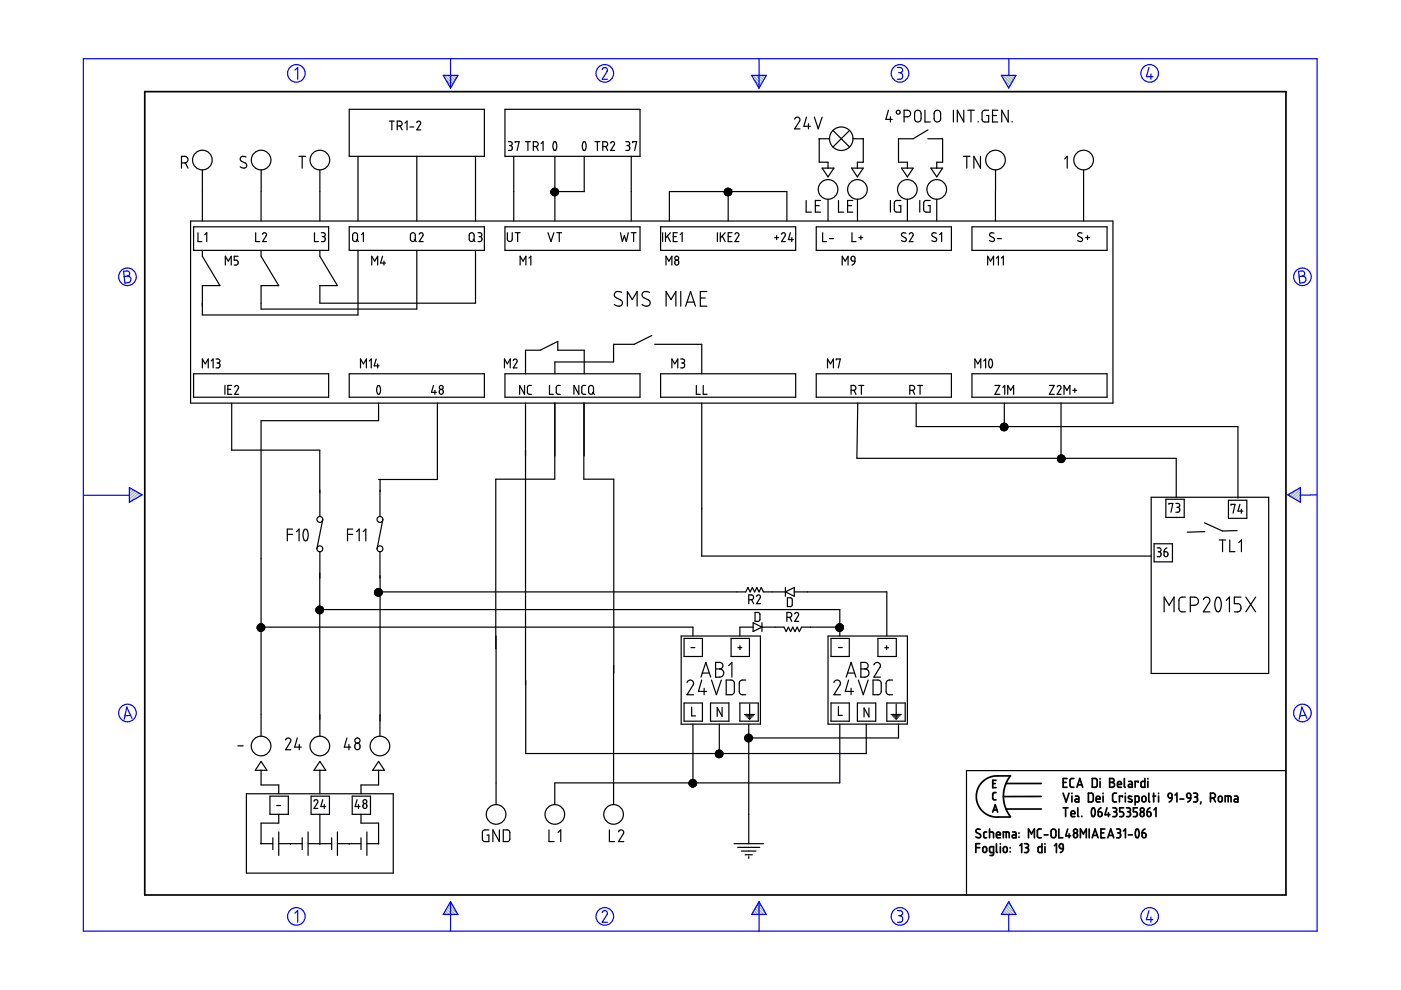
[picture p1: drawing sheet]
<svg xmlns="http://www.w3.org/2000/svg" width="297mm" height="210mm" viewBox="0 0 297 210" stroke-linecap="round" stroke-linejoin="round" font-family="sans-serif">
<g fill="none" stroke="#6c9" stroke-width=".25">
<path d="M94.2 16l1.8 1.8M94.5 16.8l1.3 1.4M94.8 16l1.5 1.4M95.3 18.3l.3 .3M95.5 16l1 1M96.1 16l.6 .6M96.7 16l.3 .2M159.6 16l1.8 1.8M159.9 16.8l1.3 1.4M160.3 16l1.4 1.4M160.7 18.3l.3 .3M160.9 16l1 1"/>
<path d="M161.5 16l.6 .6M162.1 16l.2 .2M212.6 16l1.8 1.8M212.8 16.8l1.3 1.4M213.2 16l1.4 1.4M213.7 18.3l.2 .3M213.8 16l1 1M214.4 16l.7 .6M215.1 16l.2 .2M27.5 103.4h-.1M27.9 103.6l-.5 .4M28.3 103.8l-.9 .9"/>
<path d="M28.7 104.1l-1.3 1.2M29 104.3l-1.6 1.6M29.4 104.5l-1.8 1.9M29.8 104.8l-.8 .8M273.4 104.7l-.3 .3M274.9 103.9l-1.4 1.3M275.7 103.6l-1.8 1.9M275.7 106.1l-.2 .3M275.7 105.5l-.6 .6M275.7 104.9l-1 1M275.7 104.2l-1.4 1.5M94 193.8v.1"/>
<path d="M94.2 193.5l.4 .4M94.4 193.1l.9 .8M94.7 192.7l1.2 1.2M94.9 192.3l1.6 1.6M95.1 191.9l1.9 1.9M95.4 191.5l.8 .8M159.4 193.8v.1M159.6 193.5l.4 .4M159.9 193.1l.8 .8M160.1 192.7l1.2 1.2M160.3 192.3l1.6 1.6M160.5 191.9l1.9 1.9"/>
<path d="M160.8 191.5l.8 .8M212.3 193.8v.1M212.6 193.5l.4 .4M212.8 193.1l.8 .8M213 192.7l1.2 1.2M213.2 192.3l1.6 1.6M213.5 191.9l1.8 1.9M213.7 191.5l.8 .8"/>
</g>
<g fill="none" stroke="#00f" stroke-width=".25">
<path d="M17.7 12.4h261.6v185h-261.6zM62.5 14.9l.6-.6v2.5M94 16h3.1l-1.6 2.7zM95.5 12.4v6.3M127.7 14.7l.5-.4 .5 .3v.5l-1 1.7h1.1M159.4 16h3.1l-1.6 2.7zM160.9 12.4v6.3M190.3 14.3h.7l.3 .3v.6l-.5 .2M190.5 15.4h.3M190.8 15.4l.5 .3v.7l-.3 .4h-.7M212.3 16h3.1l-1.5 2.7zM213.9 12.5v3.5"/>
<path d="M243.6 14.3l-.5 2h1.4M244 15.7v1.1M26.2 57.5l.9-.1 .3 .3 .1 .5-.5 .3 .5 .2 .3 .4-.1 .3-.3 .5-.9 .1zM27 58.5l-.7 .1M275.3 57.5l.9-.1 .3 .3 .1 .5-.5 .3 .5 .2 .3 .4-.1 .4-.2 .3-1 .2zM276.1 58.5l-.7 .1M17.8 105h9.6M27.4 103.4l2.7 1.5-2.7 1.6zM273 104.9l2.7-1.5v3.1zM279.3 104.9l-3.6 .1M27.7 151.7l-1.2 .1M28 152.3l-1.1-2.4-.6 2.6"/>
<path d="M276.8 151.7l-1.2 .1M277.1 152.3l-1.1-2.4-.6 2.6M62.5 193.6l.6-.5v2.4M95.5 191.2v6.2M95.5 191.2l1.6 2.7h-3.1zM127.7 193.5l.1-.3 .5-.1 .5 .4-.1 .4-1 1.6h1.1M160.9 191.2v6.2M160.9 191.2l1.6 2.7h-3.1zM190.3 193.1h.6l.4 .2v.5l-.5 .4M190.5 194.2h.3M190.8 194.2l.5 .3v.7l-.4 .3h-.6M213.9 191.2l1.5 2.7h-3.1z"/>
<path d="M213.9 193.9v3.5M243.6 193.1l-.5 1.9h1.4M244 194.4v1.1"/>
<circle cx="62.8" cy="15.6" r="1.87"/>
<circle cx="128.2" cy="15.6" r="1.87"/>
<circle cx="190.8" cy="15.6" r="1.87"/>
<circle cx="243.8" cy="15.6" r="1.87"/>
<circle cx="27" cy="58.7" r="1.87"/>
<circle cx="276.1" cy="58.7" r="1.87"/>
<circle cx="27" cy="151.2" r="1.87"/>
<circle cx="276.1" cy="151.2" r="1.87"/>
<circle cx="62.8" cy="194.3" r="1.87"/>
<circle cx="128.2" cy="194.3" r="1.87"/>
<circle cx="190.8" cy="194.3" r="1.87"/>
<circle cx="243.8" cy="194.3" r="1.87"/>
</g>
<g fill="none" stroke="#000" stroke-width=".36">
<path d="M30.7 19.4h241.9v170.4h-241.9zM206.9 179.7h.8M207.7 178.9h-.8v1.9M207.8 175.9l-.6-.1-.3 .5 .2 .2 .7 .4 .1 .5-.3 .2-.7-.2M208.4 179.7l.3-.2 .4 .1 .1 .8-.2 .3-.2 .1-.4-.2zM209.2 176.4h-.4l-.2 .2v.9l.2 .1h.4M209.8 176.4h.6l.2 .2 .1 1M209.8 175.8v1.8M210.5 166.1h.5M210.5 172.2l.5-1.6 .5 1.6M210.6 171.7h.8M211.2 168h-.4l-.3 .3v1.1l.7 .2"/>
<path d="M211.2 165.4h-.7v1.6h.7M211.3 177h.8l-.1-.5-.4-.1-.3 .2v.8l.2 .2h.6M211.3 178.9v1.7l.2 .2M212.1 178.9v.1M212.1 179.5v1.3M212.7 177.6v-1.2h1.1l.2 .3v.9M212.8 179.7l.2-.2 .4 .1 .2 .8-.2 .3-.3 .1-.3-.2zM213.3 166.1h7.5M213.3 171.5h7.5M213.3 176.4v1.2M214.2 179.7v.1M214.2 164.5h-3.5l-.9 .3-.9 .5-.7 .6-.7 .9-.4 1-.1 1.1 .1 1.1 .4 .9 .7 1 .8 .6 .8 .5 .9 .2h3.5"/>
<path d="M214.2 164.5l-1 1.7-.5 2.2 .1 1.3 .3 1.3 1.1 2.1M214.7 176.4h.5l.2 .2v1h-.6a.31 .31 0 0 1-.2-.3 .31 .31 0 0 1 .3-.3h.5M216 176.6v.1M216 177.4v.1M216.2 179.3l.4-.4v1.9M217.2 178.9h.5l.3 .2v.4l-.3 .2M217.4 179.7h.3M217.7 179.7l.3 .3 .1 .4-.3 .3-.6 .1M218.1 177.6v-1.8l.6 1 .6-1v1.8M220.8 175.8h-.6l-.3 .3 .1 1.3 .2 .2h.6M220.8 168.9h-8.1M220.9 178.9v1.9l-.7-.1-.1-.2v-.8l.2-.2h.6"/>
<path d="M221.4 177h.8M221.6 178.9v.1M221.6 179.5v1.3M223 175.9l.6-.1 .3 .3v1.1l-.3 .4h-.4l-.3-.3-.1-1.1zM223.6 179.3l.4-.4v1.9M224.5 175.8v1.8h.8M224.7 179l.3-.1 .3 .1 .1 .9-.7-.1zM225.4 165.9h.6M225.4 168.2l.6 1.8 .7-1.8M225.4 171.3h1M225.4 179.9l-.2 .6-.4 .3M225.9 171.3v1.8"/>
<path d="M226.2 165.1h-.8v1.8h.8M226.4 175.8l-.4 1.4h1M226.7 176.8v.8M227.1 172.5h.8l-.1-.5-.4-.1-.3 .2v.8l.2 .2h.6M227.3 168.2v.1M227.3 168.8v1.2M227.7 165.1h-.6l-.2 .3v1.4l.3 .1h.5M227.7 176.7l.3-.1 .3 .1 .2 .5-.2 .3-.4 .1-.2-.1zM228 168.8h.5l.2 .2v1h-.5a.31 .31 0 0 1-.3-.3 .31 .31 0 0 1 .3-.3h.5M228.3 166.9l.6-1.8 .7 1.8M228.5 166.4h.9M228.5 171.3v1.7l.2 .1"/>
<path d="M229.1 177.6v-1.8l.6 1 .6-1v1.8M229.4 173.1h.1M230.8 168.2h.7l.3 .3v1.2l-.3 .3h-.7zM230.9 175.8v1.8M231.6 177.6l.6-1.8 .6 1.8M231.6 165.1h.7l.3 .2v1.3l-.2 .3h-.8zM231.6 171.4a.53 .53 0 0 1 .5 .2 .53 .53 0 0 1 .1 .5l-.1 .7a.34 .34 0 0 1-.4 .3 .34 .34 0 0 1-.3-.4v-.6zM231.7 177.1h.9M232.4 169.4h.8v-.3l-.2-.3-.5 .1-.1 .9 .2 .2h.6M232.8 172.1h.6l.2 .2 .1 .5-.2 .3h-.3l-.3-.1zM233.2 165.1v.1M233.2 165.7v1.2"/>
<path d="M233.4 176.6h.6M233.4 171.3l-.4 .3-.2 .5M233.9 168.2v.1M233.9 168.8v1.2M234.3 175.8h-.9v1.8h.9M234.7 171.3l-.4 1.4h1M234.9 177.6l.6-1.8 .6 1.8M235 172.3v.8M235.1 177.1h.8M235.3 165.1h.6l.3 .3-.1 .4-.3 .1 .4 .1 .1 .3-.1 .4-.3 .2h-.6zM235.3 165.9h.5M235.9 171.3h.7l.1 .2 .1 .3-.4 .3"/>
<path d="M236.2 172.1h.2M236.4 172.1l.3 .2 .1 .5-.3 .3h-.6M236.7 168.2h-.5l-.3 .3v1.3l.3 .2h.5M236.7 175.8h.7l.1 .2 .1 .3-.4 .3M236.9 166.3h.9l-.2-.5-.3-.1-.3 .1-.1 .9 .2 .2h.7M237 176.6h.2M237.2 176.6l.3 .2 .1 .5-.3 .3h-.6M238 169v-.2h-.7v1.2M238.2 176.2l.4-.4v1.8M238.2 171.3h-.8v.8h.6l.2 .4-.1 .6h-.7M238.4 165.1v1.7l.2 .1M238.6 168.2v.1"/>
<path d="M238.6 168.8v1.2M238.8 171.3h.5l.3 .2v.4l-.3 .2M239.1 172.1h.2M239.2 177h.9M239.3 172.1l.4 .3-.1 .5-.2 .2h-.6M239.3 165.7h.5l.3 .2v1h-.6a.31 .31 0 0 1-.3-.3 .31 .31 0 0 1 .3-.3h.6M239.9 168.9l-.2-.1a.29 .29 0 0 0-.4 .1 .29 .29 0 0 0 .1 .4l.5 .2a.33 .33 0 0 1 0 .5 .33 .33 0 0 1-.5 0l-.2-.1M240.7 170l.7-.1 .1-.9-.2-.2h-.6v1.9M240.9 175.9a.54 .54 0 0 1 .5 .2 .54 .54 0 0 1 .1 .5l-.1 .7a.36 .36 0 0 1-.4 .3 .36 .36 0 0 1-.3-.5v-.5zM241.1 171.3h-.8v.8h.6l.2 .3-.1 .7h-.7M241.3 165.9v-.2h-.6v1.2M241.9 172.3l.2-.2 .4 .2 .1 .5-.1 .2-.4 .1-.2-.1z"/>
<path d="M242.1 176.6h.6l.2 .2 .1 .5-.2 .2-.3 .1-.3-.2zM242.2 169l.2-.2 .4 .1 .2 .8-.2 .2-.4 .1-.3-.2zM242.7 165.1v1.8h-.6l-.2-.2 .1-.9 .2-.1h.5M242.8 175.8l-.5 .3-.2 .5M243.2 172.1l.7 .2v.7l-.4 .1-.2-.1zM243.4 165.1v.1M243.4 165.7v1.2M243.6 168.2v1.6l.2 .2M243.8 171.3l-.4 .3-.2 .5M244.4 168.8h.6M244.6 168.2v1.8M244.7 171.7l.4-.4v1.8"/>
<path d="M245.6 168.2v.1M245.6 168.8v1.2M247.7 168.4l.3-.2 .4 .1 .1 .9-.7-.1zM248.5 169.2l-.2 .5-.4 .3M249.1 168.6l.4-.4v1.8M250.2 169.4h.8M251.7 168.3l.3-.1 .3 .1 .2 .9h-.6l-.2-.2zM252.5 169.2l-.2 .5-.5 .3M253.1 168.2l.7 .1 .1 .4-.4 .3M253.3 169h.2M253.5 169l.4 .2v.5l-.2 .3h-.6M254.6 170l-.1 .5"/>
<path d="M256.6 169.2l.9-.1 .2-.3-.1-.4-.4-.2h-.6v1.8M257.3 169.2l.4 .8M258.4 169l.2-.2 .4 .1 .1 .8-.1 .2-.4 .1-.3-.2zM259.8 170v-1.2l1.1 .1 .1 1.1M260.4 168.8v1.2M261.7 168.8h.6l.2 .3v.9h-.6a.31 .31 0 0 1-.3-.3 .31 .31 0 0 1 .3-.3h.6M210.7 180.8h-.6l-.3-.2v-.8l.2-.3h.7v1.6l-.2 .3h-.6M214.2 180.6v.1"/>
<circle cx="228" cy="176.2" r=".42"/>
<circle cx="242.2" cy="171.7" r=".42"/>
</g>
<g fill="none" stroke="#000" stroke-width=".25">
<path d="M38.5 34.5h.8l.4-.2 .2-.3-.2-.6-.4-.2-.8-.1v2.5M39.3 34.5l.6 1.1M42.9 36v10.9M52.2 33.3l-.9-.1-.3 .2-.1 .4 .3 .4 1 .5 .1 .4-.1 .3-.6 .2-.7-.2M55.4 36v4.6M63.4 33.1h1.4M64.1 33.1v2.5M67.8 36v10.9M74 23.2h28.7v9.9h-28.7zM75.9 33.1v13.8M82.5 25.7h1.1M83.1 25.7v1.8"/>
<path d="M84.2 26.7l.9-.1 .2-.4-.1-.3-.4-.2h-.6v1.8M84.8 26.7l.5 .8M85.9 26.1l.4-.4v1.8M86.9 26.9h.8M88.4 26l.3-.3 .5 .2v.3l-.8 1.3h.8M88.4 33.1v13.8M100.8 33.1v13.8M107.1 23.2h28.6v9.9h-28.6zM107.8 30l.6 .1 .2 .2-.1 .4-.3 .2M108 30.9h.2M108.2 30.9l.4 .2v.5l-.2 .3h-.6M108.9 33.1v13.8"/>
<path d="M109.2 30.2v-.2h.9l-.5 1.9M111.4 30h1.1M111.9 30v1.9M113.1 31.1h.6l.3-.2 .1-.4-.1-.3-.9-.2v1.9M113.7 31.1l.4 .8M114.7 30.5l.4-.5v1.9M117.3 40l-.5 .4M117.4 30.1a.59 .59 0 0 1 .6 .8l-.1 .7a.36 .36 0 0 1-.4 .3 .36 .36 0 0 1-.2-.5l-.1-.8zM117.5 39.9l-.7 .7M117.6 39.9l-.8 .8M117.6 33.1v13.8M117.8 39.9l-1 1"/>
<path d="M117.8 39.9l-.2 .2M117.9 40l-1 1.1M123.7 30.1a.56 .56 0 0 1 .6 .8l-.1 .7a.35 .35 0 0 1-.5 .3 .35 .35 0 0 1-.2-.5v-.7zM123.9 33.1v7.5h-6.3M126.2 30h1M126.7 30v1.9M127.8 31.1l.9-.1 .1-.3v-.5l-.4-.2h-.6v1.9M128.4 31.1l.4 .8M129.5 30.4l.3-.4 .5 .2v.3l-.8 1.4h.8M132.7 30l.6 .1 .2 .2-.1 .4-.3 .2M132.9 30.9h.2M133.1 30.9l.4 .2v.5l-.2 .3h-.6"/>
<path d="M133.8 33.1v13.8M134.1 30.2v-.2h.9l-.4 1.9M154 40l-.4 .4M154.2 39.9l-.6 .7M154.3 39.9l-.8 .8M154.4 39.9l-.9 .9M154.5 39.9l-.9 1M154.6 40l-1 1M154.7 40l-1.1 1M168.5 25.3l.5-.5 .4 .1 .2 .3-.1 .5-1 1.6h1.1M171 24.8l-.6 2h1.4M171.4 26.2v1.1"/>
<path d="M172.7 24.8l.8 2.5 .8-2.5M174.3 35.6h2.5l-1.2 1.9zM175.9 29.4h-2.2v5h1.9v1.2M176.6 27.6l3.5 3.6M180.1 27.6l-3.5 3.6M180.6 35.6h2.4l-1.2 1.9zM180.8 29.4h2.2v5h-1.2v1.2M188.4 23.4l-.6 1.9h1.4M188.8 24.8v1.1M191.1 35.6h2.5l-1.2 1.9zM191.7 24.8l1.1-.2 .3-.4-.2-.6-.4-.2h-.8v2.5M194.1 23.6l.7-.2 .5 .5v1.4l-.4 .5h-.6l-.4-.4v-1.5z"/>
<path d="M196.1 23.4v2.5h1.1M196.7 29.4h3.2v5h-1.3v1.2M196.7 27.5l-3.1 1.9h-3.1v5h1.9v1.2M197.4 35.6h2.5l-1.3 1.9zM198.2 23.6l.7-.2 .5 .5v1.4l-.4 .5h-.6l-.3-.4v-1.4zM202.1 23.4v2.5M204.3 33.1h1.4M204.3 23.4v2.5l-1.3-2.5v2.5M205 33.1v2.5M205.2 23.4h1.4M205.9 23.4v2.5M207.4 25.7v.2"/>
<path d="M207.9 33.1v2.5l-1.4-2.5v2.5M209.6 23.4h-1l-.4 .4v1.6l.4 .4 1 .1v-1.4h-.4M210.4 24.5h.9M211.1 36v10.9M211.5 23.4h-1.1v2.5h1.1M213.8 23.4v2.5l-1.4-2.5v2.5M214.6 25.7v.2M225.7 33.7l.6-.6v2.5M229.7 36v10.9M40.4 46.9h195.6v38.6h-195.6zM41 48.1h28.7v5h-28.7zM42 49.3v1.9h.8"/>
<path d="M42.9 53.1v1.2l3.7 6.3h-3.7v6.2h33v-13.7M43.4 49.8l.4-.5v1.9M47.8 56.2v-1.9l.6 1.1 .6-1.1v1.9M50.5 54.3h-.8v.9h.5l.3 .3-.1 .6-.7 .1M54.2 49.3v1.9h.9M55.4 40.6v6.3M55.4 53.1v1.2l3.7 6.3h-3.7v4.9h33v-12.4M55.7 49.7l.3-.4 .5 .3v.3l-.8 1.3h.8M66.7 49.3v1.9h.8M67.8 53.1v1.2l3.7 6.3h-3.7v3.7h33v-11.2M68.1 49.3l.6 .1 .2 .2v.4l-.4 .2M68.3 50.2h.2"/>
<path d="M68.5 50.2l.4 .2v.5l-.2 .3h-.6M74 48.1h28.7v5h-28.7zM74.9 49.5l.4-.2 .5 .3v1.2l-.3 .4h-.3l-.4-.3v-1.1zM75.6 50.8l.4 .4M76.6 49.8l.4-.5v1.9M78.8 56.2v-1.9l.6 1.1 .7-1.1v1.9M81.1 54.3l-.4 1.5h1M81.4 55.4v.8M87.2 49.5l.6-.1 .2 .3 .1 1.1-.4 .4h-.3l-.4-.3v-1.1zM87.8 50.8l.5 .4M88.9 49.7l.5-.4 .3 .4-.8 1.5h.8M99.6 49.5l.5-.2 .4 .4v1.1l-.3 .4h-.3l-.4-.3z"/>
<path d="M100.3 50.8l.4 .4M101.3 49.3l.6 .1 .3 .2-.1 .4-.4 .2M101.6 50.2h.1M101.7 50.2l.4 .2 .1 .5-.3 .3h-.6M107.1 48.1h28.6v5h-28.6zM107.6 49.3v1.5l.3 .4h.4l.3-.3v-1.6M109.2 49.3h1.1M109.7 49.3v1.9M110.3 56.2v-1.9l.6 1.1 .6-1.1v1.9M112.1 54.7l.4-.4v1.9M116.2 49.3l.6 1.9 .6-1.9M117.2 40l-.3 .3"/>
<path d="M117.6 41.2l-.3 .3M117.6 41l-.4 .4M117.6 41.1l-.3 .3M117.6 40.7l-.6 .6M117.6 40.4l-.7 .7M117.6 40.2l-.7 .8M117.6 40l-.8 .8M118 40l-.4 .3M118 49.3h1.1M118.1 40l-1.1 1.2M118.1 40.1l-.5 .5M118.2 40.2l-.6 .5"/>
<path d="M118.2 40.2l-1.1 1.1M118.2 41.2l-.1 .1M118.3 40.3l-1.1 1.1M118.3 40.3l-.7 .7M118.3 40.4l-.7 .8M118.4 40.9l-.6 .6M118.4 40.7l-.9 .8M118.4 40.6l-.9 .9M118.4 40.8l-.7 .7M118.6 49.3v1.9M131.6 49.3l.4 1.9 .4-1.2 .4 1.2 .4-1.9M133.8 49.3h1.1"/>
<path d="M134.3 49.3v1.9M140.1 48.1h28.6v5h-28.6zM140.5 49.3v1.9M141.1 49.3v1.9M141.2 56.2v-1.9l.6 1.1 .7-1.1v1.9M141.5 50.1l.6 1.1M141.9 46.9v-6.3h24.9v6.3M142.1 49.3l-1 1.2M142.7 50.2h.7M143.2 55.3l.4-.1 .2 .1 .1 .6-.2 .3-.5-.2-.1-.5zM143.6 49.3h-.9v1.9h.9M144.2 49.8l.4-.5v1.9"/>
<path d="M152.1 49.3v1.9M152.7 49.3v1.9M153.1 50.1l.7 1.1M153.8 49.3l-1.1 1.2M154.4 40.6v6.3M154.4 50.2h.6M154.8 40l-1.1 1.1M154.8 40l-1.1 1.2M154.9 40.1l-1.1 1.2M154.9 40.2l-1.1 1.1M155 41.2l-.1 .1M155 40.3h.1"/>
<path d="M155 40.3l-1.1 1.1M155 40.4l-1 1M155 40.2l-1.1 1.2M155 41.1l-.3 .3M155.1 40.4l-1 1.1M155.1 40.4l-.1 .2M155.1 40.6l-.9 .9M155.1 40.9l-.1 .1M155.2 40.8l-.8 .7M155.2 40.6l-1 .9M155.2 49.3h-.8v1.9h.8M155.8 49.7l.5-.4 .4 .4-.9 1.5h.9"/>
<path d="M164.3 50.4h.8M164.7 50v.8M165.7 49.7l.4-.4 .4 .3v.3l-.8 1.3h.8M167.6 49.3l-.4 1.5h1M167.9 50.4v.8M170.9 42.5v2.5h1.1M172.9 43.6h.8M173.1 48.1h28.6v5h-28.6zM174 42.5h-1.1v2.5h1.1M174.4 49.3v1.9h.8M175.6 42.2v4.6M175.9 50.6h.8"/>
<path d="M177.8 42.5v2.5h1.1M178.6 56.2v-1.9l.6 1.1 .6-1.1v1.9M179.7 43.6h.9M180.5 54.5l.2-.2 .5 .2 .1 .9-.8-.2zM180.6 49.3v1.9h.9M180.8 42.5h-1.1v2.5h1.1M181.3 55.4l-.2 .5-.5 .3M181.8 42.2v4.6M182.1 50.4h.8M182.5 50v.8M188.8 42.5v2.5M191 42.5h-1.1l-.3 .4v1.7l.4 .4h1v-1.4h-.4"/>
<path d="M192.1 49.4h-.7l-.3 .5 1 .7 .1 .3-.5 .3-.6-.2M192.4 42.2v4.6M192.8 49.7l.3-.4 .5 .3v.3l-.8 1.3h.8M195 42.5v2.5M197.2 42.5h-.9l-.4 .3-.1 1.7 .4 .5h1v-1.4h-.4M198.5 49.4h-.7l-.2 .5 .9 .7 .1 .3-.4 .3-.6-.2M198.6 42.2v4.6M199.2 49.8l.4-.5v1.9M206.1 48.1h28.6v5h-28.6zM209.4 56.2v-1.9l.6 1.1 .7-1.1v1.9M210.8 49.4h-.7l-.3 .4 .2 .3 .7 .4 .1 .5-.4 .2-.6-.2M211.3 54.7l.4-.4v1.9"/>
<path d="M211.5 50.6h.8M212.3 54.7l.4-.4v1.9M229.4 49.4h-.6l-.3 .4 .1 .3 .8 .4 .1 .4-.4 .3-.6-.2M230.2 50.4h.8M230.6 50v.8M41 79.2h28.7v5h-28.7zM42.9 78v-1.9l.6 1.1 .7-1.1v1.9M44.8 76.5l.4-.4v1.9M45.8 76.1h.5l.3 .2v.4l-.4 .3M46 77h.2M46.2 77l.4 .2v.6l-.2 .2h-.6M74 79.2h28.7v5h-28.7z"/>
<path d="M76.4 78v-1.9l.6 1.1 .7-1.1v1.9M78.3 76.5l.4-.4v1.9M79.8 76.1l-.5 1.5h1.1M80.1 77.2v.8M107 78v-1.9l.6 1.1 .6-1.1v1.9M107.1 79.2h28.6v5h-28.6zM108.8 76.4l.4-.3 .4 .2v.5l-.8 1.2h.8M111.4 79.2v-4.9h3.1l3.8-1.9v1.9h5.6v4.9M131.8 62l-1.1-.2-.3 .2-.2 .4 .3 .6 1.4 .8 .1 .5-.2 .4-.7 .2-.9-.3M133 64.9v-3.1l1 1.7 1.1-1.7v3.1M137.7 62l-1.1-.2-.5 .6 .3 .7 1.4 .7 .1 .5-.2 .4-.7 .2-.9-.3M138.2 71.1l-3.7 1.9h-4.4v3.8h-12.5v2.4"/>
<path d="M138.8 73h10v6.2M140.1 79.2h28.6v5h-28.6zM141.2 64.9v-3.1l1.1 1.7 1-1.7v3.1M142.5 78v-1.9l.6 1.1 .6-1.1v1.9M144.3 76.1h.5l.3 .2v.4l-.4 .3M144.3 61.8v3.1M144.5 77h.2M144.7 77l.4 .1v.6l-.2 .3h-.6M145.4 64.9l1-3.1 1 3.1M145.7 64.1h1.5M148.5 63.2h1M149.9 61.8h-1.4v3.1h1.4"/>
<path d="M173.1 79.2h28.6v5h-28.6zM175.5 78v-1.9l.6 1.1 .6-1.1v1.9M177.3 76.3v-.2h.9l-.5 1.9M206.1 79.2h28.6v5h-28.6zM206.7 78v-1.9l.6 1.1 .6-1.1v1.9M208.6 76.5l.4-.4v1.9M209.8 76.2a.55 .55 0 0 1 .6 .2 .55 .55 0 0 1 0 .6v.6a.36 .36 0 0 1-.5 .4 .36 .36 0 0 1-.2-.5l-.1-.7zM47.7 81.7v1.9M48.3 82.5h.6M49.1 85.5v9.9l18.7 .1v14M49.1 81.7h-.8v1.9h.8M49.8 82a.4 .4 0 0 1 .3-.3 .4 .4 0 0 1 .4 .2l.1 .4-.8 1.3h.8"/>
<path d="M80.1 81.8a.61 .61 0 0 1 .6 .7l-.1 .7a.37 .37 0 0 1-.5 .4 .37 .37 0 0 1-.2-.5v-.7zM80.3 85.5v3.7h-24.9v66.9M91.9 81.7l-.4 1.5h1M92.2 82.8v.8M92.7 85.5v16.2h-12.4M93.3 82.7l.3-.2 .3 .2 .1 .5-.1 .3-.4 .1-.3-.1-.1-.6zM111.2 81.7v1.9l-1-1.9v1.9M111.4 85.5v59.7M112.6 81.7h-.5l-.3 .4 .1 1.3 .2 .2h.5M116.5 81.7v1.9h.8M117.6 85.4v16.2h-12.5v36M117.6 85.5v11.2"/>
<path d="M118.8 81.7h-.6l-.3 .4 .1 1.3 .3 .2h.5M122.7 81.7v1.9l-1-1.9v1.9M123.8 85.4v16.2h6.3v41.1M123.9 85.5v11.2M124.2 81.7h-.6l-.3 .4 .1 1.3 .3 .2h.5M124.9 81.9l.5-.2 .4 .4v1.1l-.3 .4h-.3l-.4-.4zM125.6 83.2l.4 .4M147.6 81.7v1.9h.9M148.8 85.5v32.4M149.1 81.7v1.9h.8M180.4 82.8l.9-.2 .2-.3-.1-.4-.4-.2h-.6v1.9M181.1 82.8l.4 .8"/>
<path d="M181.9 85.4l-.2 11.8h67.7v8.2M182.1 81.7h1M182.6 81.7v1.9M192.9 82.8h.6l.3-.2 .1-.4-.1-.3-.9-.2v1.9M193.5 82.8l.4 .8M194.2 85.5v4.9h68.3v15.2M194.6 81.7h1M195.1 81.7v1.9M210.9 81.7h1.1l-1.1 1.9h1.1M212.4 89.9l-.2 .2M212.6 82.1l.4-.4v1.9M212.7 89.7l-.6 .7"/>
<path d="M212.8 89.7l-.7 .7M212.9 85.5v4.9M213 89.7l-.9 .9M213 89.7l-.9 1M213.1 89.8l-1 1M213.2 89.8l-1 1M213.3 89.8l-1.1 1.1M213.3 89.9l-1.1 1.1M213.4 89.9l-1.1 1.2M213.4 90l-1.1 1.1M213.5 90l-1.1 1.2M213.6 90.1l-1.2 1.1"/>
<path d="M213.6 90.9l-.3 .3M213.6 90.2l-1.1 1M213.6 90.2l-1 1.1M213.7 90.8l-.6 .5M213.7 83.6v-1.9l.6 1.1 .6-1.1v1.9M213.7 90.4l-1 .9M213.7 90.3l-1 1M213.7 90.6l-.7 .7M213.7 90.5l-.8 .8M222.5 81.7h1l-1 1.9h1M224.1 82l.4-.3 .4 .3v.3l-.8 1.3h.9M224.5 96.6l-.1 .2"/>
<path d="M224.7 96.5l-.4 .4M224.9 97.9l-.1 .1M225 85.4v11.8M225 96.5l-.8 .7M225.1 96.5l-.9 .9M225.2 96.5l-1 .9M225.3 97.9l-.1 .1M225.3 96.5l-1 1.1M225.4 96.6l-1.1 1.1M225.5 96.6l-1.1 1.1M225.6 96.7l-1.2 1.1M225.6 83.6v-1.9l.6 1.1 .6-1.1v1.9"/>
<path d="M225.6 96.7l-1.1 1.2M225.7 96.8l-1.2 1.1M225.7 96.8l-1.1 1.1M225.7 97.6l-.3 .3M225.7 96.9l-1 1.1M225.8 97l-1 .9M225.8 97.1l-.9 1M225.8 97.2l-.9 .9M225.8 97.3l-.7 .8M225.8 97.4l-.5 .5M227.5 82.8h.8M227.9 82.4v.8"/>
<path d="M60.9 113.3h1.1M62 112.2h-1.1v2.5M62.9 112.7l.5-.5v2.5M64.5 112.3l.2-.1 .3 .1 .3 .7v.8l-.2 .8a.6 .6 0 0 1-.7-.2 .6 .6 0 0 1-.1-.6v-.8zM67.8 117v39.1M68.4 110.1l-1.2 6.3M73.7 113.3h1.1M74.8 112.2h-1.1v2.5M75.6 112.7l.6-.5v2.5M77 112.7l.6-.5v2.5M80.6 117v39.1M80.6 101.7v7.8"/>
<path d="M81.2 110.1l-1.3 6.3M148.8 117.9h95.3M244.1 105.4h24.9v37.4h-24.9zM244.7 115.3h3.9v3.8h-3.9zM245.3 116.2h.6l.3 .3-.1 .4-.3 .1M245.6 117h.2M245.8 117l.3 .2 .1 .5-.3 .3h-.6M246.8 117l.7 .1 .1 .6-.1 .2-.4 .1-.2-.1zM247.2 105.9h3.9v3.8h-3.9zM247.4 116.2l-.4 .3-.2 .5M247.8 107v-.3h.9l-.4 1.9M249.3 106.7h.5l.3 .3-.1 .4-.3 .2"/>
<path d="M249.5 107.6h.2M249.7 107.6l.4 .1v.6l-.3 .3h-.5M255.4 110.8l3.8 1.8 3.1-.1M255.4 112.7l-3.7 .1M258.5 114.5h1.4M259.2 114.5v2.5M260.5 106.1h3.9v3.8h-3.9zM260.7 114.5v2.5h1.1M261 107.1v-.2h.9l-.5 1.9M262.7 115l.5-.5v2.5M262.9 106.9l-.4 1.5h1M263.2 108v.8"/>
<path d="M55 132.3l-.4 .4M55.2 132.3l-.7 .6M55.3 132.2l-.8 .8M55.4 133h91.5v1.9M55.4 133.5l.7-.7-1.1 1M55.4 133l-.6 .6 .6-.5M55.4 132.8l-.7 .7M55.4 132.6l-.8 .8M55.4 133.6l-.2 .2M55.4 133.4l-.4 .4M55.4 133.2l-.6 .5M55.5 132.3l-1 .9"/>
<path d="M55.5 132.3l-.1 .1M55.6 132.3l-1 1M55.7 132.3l-.3 .4M55.8 132.4l-1.2 1.1M55.8 132.4l-.4 .5M55.9 132.5l-.5 .5M55.9 132.5l-.5 .6M56 132.6l-1.1 1.1M56 132.7l-.6 .6M56 133.5l-.3 .3M56.1 133l-.9 .9M56.1 133.2l-.6 .6"/>
<path d="M56.1 133.1l-.7 .8M56.1 132.9l-.7 .8M67.3 129.1l-.3 .3M67.6 128.5l-.6 .7M67.7 129.1l-.6 .6M67.8 129.2h110.3v5.7M67.8 129.3l-.6 .6M67.8 129.1l-.7 .7M67.8 128.8l-.8 .8M67.8 128.6l-.8 .9M67.8 129.6l-.4 .4M67.8 129.4l-.5 .6"/>
<path d="M67.8 129.2l-.6 .7M67.8 128.7l-.8 .9M67.8 129l-.1 .1M67.8 128.5l-.5 .6M67.8 129.1h.1M67.9 128.5l-.1 .1M68.1 129.1l-.3 .2M68.1 128.6l-.3 .2M68.2 128.6l-.4 .5M68.2 129.1l-.9 .9M68.2 128.7l-.4 .4M68.3 128.7l-.3 .4"/>
<path d="M68.3 128.8l-.5 .4M68.4 129.8l-.1 .1M68.4 128.8l-.2 .3M68.5 128.9l-.7 .6M68.5 129l-.7 .7M68.5 129v.1M68.5 129.1l-1 1M68.5 129.6l-.4 .5M68.6 129.2l-1 .9M68.6 129.3l-.8 .8M68.6 129.4l-.7 .7M80 124.8l-.5 .5"/>
<path d="M80 125.9l-.3 .3M80.1 125.9l-.3 .3M80.1 124.8l-.6 .6M80.2 125.9l-.3 .4 .4-.4M80.2 124.8l-.8 .8M80.3 126.4h.1M80.3 125.5l-.6 .6M80.3 125.3l-.8 .7M80.3 126.1l-.3 .3M80.3 125l-.8 .8M80.3 125.8l-.1 .1M80.3 125.9v.1"/>
<path d="M80.3 124.8l-.9 .8M80.5 124.8l-1 1M80.5 125.9l-.2 .2M80.5 124.8l-.2 .3M80.6 124.9l-1.1 1M80.7 124.9l-.4 .4M80.8 125l-1.2 1.1M80.8 125l-.5 .5h77.8l.5-.9 .4 .9 .5-.9 .5 .9 .5-.9 .4 .9 .5-.9 .5 .9h4.6M80.9 125.1l-1 .8M80.9 125.1l-.6 .6M80.9 125.2l-.7 .7M80.9 126l-.3 .3"/>
<path d="M81 125.9h-.1M81 125.3l-.7 .6M81 125.8l-.5 .5M81 125.4l-.6 .5M81 125.4l-.9 1M81 125.6l-.8 .8M81 125.6l-.7 .8M105.2 134.9v35.7M144.4 134.9h16.8v18.6h-16.8zM145 135.4h3.9v3.8h-3.9zM146.5 137.3h.8M155 135.4h3.9v3.8h-3.9z"/>
<path d="M156.5 137.3h.8M156.9 136.9v.8M158.7 127.2h.6l.4-.3 .1-.3-.2-.4-.9-.1v1.9M159.4 127.1l.4 .9M159.7 132l1.8 1-1.8 .9zM159.7 133h-2.8v1.9M160.1 129.9h.8l.2 .3v1.2l-.3 .3h-.7zM160.4 126.4l.3-.3 .5 .2v.4l-.8 1.3h.8M161.5 132v1.9M161.5 133h4.7l.5 .9 .5-.9 .4 .9 .5-.9 .5 .9 .4-.9 .5 .9 .4-.9h8.2M166.5 125.5l1.9-.9v1.8zM166.5 124.6v1.8"/>
<path d="M166.8 130.9l.9-.2 .2-.2-.1-.4-.4-.2h-.6v1.8M166.9 126.7h.7l.4 .3v1.3l-.3 .3h-.8zM167.4 130.9l.5 .8M168.4 125.5h19.6v9.4M168.5 130.2a.42 .42 0 0 1 .4-.3 .42 .42 0 0 1 .4 .2v.3l-.8 1.3h.8M175.6 134.9h16.8v18.6h-16.8zM176.2 135.4h3.9v3.8h-3.9zM177.6 133.8l1.1-1.1-1 1.1M177.7 132.3l-.4 .5M177.8 137.3h.8M177.8 132.3l-.6 .6M178 132.2l-.8 .9"/>
<path d="M178.1 132.2l-.9 .9M178.2 132.3l-1 .9M178.3 132.3l-1.1 1M178.4 132.3l-1.1 1.1M178.4 132.4l-1.1 1.1M178.5 132.4l-1.1 1.1M178.5 132.5l-1.1 1.1M178.6 132.5l-1.1 1.2M178.6 132.6l-1.1 1.1M178.8 133.3l-.5 .5M178.8 132.8l-1 1M178.8 132.9l-1 .9"/>
<path d="M178.8 133.2l-.6 .6M178.8 133.1l-.8 .8M178.8 133l-.9 .9M186.1 135.4h3.9v3.8h-3.9zM187.6 137.3h.8M188 136.9v.8M246.8 129.7v-3.1l1.1 1.7 1-1.7v3.1M251.3 126.6h-.8l-.5 .5v2.3l.4 .3h.9M252.4 128.3h1l.5-.3 .2-.6-.3-.6-.4-.2h-1v3.1M255.1 127.1l.6-.5h.4l.3 .3 .1 .7-1.4 2.1h1.4M257.9 126.7l.2-.1 .5 .1 .3 1.1-.1 1.4-.2 .4-.3 .1-.4-.2-.3-1v-1zM260 127.3l.7-.7v3.1"/>
<path d="M263.1 126.6h-1.4v1.4l1 .1 .4 .6v.6l-.3 .3-1.1 .1M264.1 126.6l2.1 3.1M266.2 126.6l-2.1 3.1M50.4 158.1h1.2M60.6 156.9l.4-.4 .6 .3v.4l-1 1.8h1.1M63 156.5l-.5 1.9h1.4M63.5 157.8v1.2M73.6 156.5l-.6 1.9h1.4M74 157.8v1.2M75.4 157.7l.4-.1 .4 .2 .1 .7-.2 .4-.4 .1-.4-.3-.1-.7zM111.5 144.3v15.4M130.1 141.1v29.5"/>
<path d="M145 149.1h3.9v3.8h-3.9zM145.7 144.7l.2-.3 .3-.2h.4l.4 .4v.5l-1.3 2.2h1.3M146.6 149.9v1.9h.9M146.9 153.5v12.5M148.6 143.6l1-3.2 1.1 3.2M148.8 144.2l-.7 2.4h1.7M148.9 142.7h1.5M149.3 145.9v1.4M150.6 149.1h3.9v3.8h-3.9zM150.9 144.2l1 3.1 1-3.1M151.7 140.4l1.1 .1 .4 .4-.1 .7-.5 .2 .5 .2 .4 .7-.2 .5-.5 .3-1.1 .1zM151.7 141.8h.9"/>
<path d="M151.9 159.9l-.2 .2M151.9 159.7l-.2 .2M151.9 159.4l-.2 .2M152.1 159.2l-.2 .1M152.3 159l-.6 .7M152.4 159l-.5 .5M152.5 153.5v6.3M152.5 159l-.8 .9M152.6 159l-.7 .8M152.7 159.1l-.8 .8M152.8 159.1l-1.1 1M152.9 159.2l-1.1 1"/>
<path d="M152.9 159.2l-1.1 1.1M153 159.2l-1.1 1.2M153.1 150v1.9l-1-1.9v1.9M153.1 159.3l-.8 .9M153.1 159.4l-1.1 1.1M153.2 159.5l-.7 .7M153.2 159.5l-1.1 1.1M153.2 159.6l-.5 .6M153.3 159.7l-1 .9M153.3 159.9l-.8 .7M153.3 159.9l-.4 .3M154 144.2h1.2l.5 .4v2.2l-.5 .5h-1.2z"/>
<path d="M154.5 141.1l.7-.7v3.2M156.9 149.1h3.9v3.8h-3.9zM157.8 151.5h2.2M158.1 144.2h-.9l-.5 .6 .1 2.2 .4 .3h.9M158.1 156h-.1M158.1 157h.1M158.1 156.5l-.2 .2M158.1 156.3l-.2 .2M158.1 151.8h1.6M158.3 157.1h-.1M158.3 155.8l-.2 .2M158.4 152h1.1"/>
<path d="M158.5 157.1l-.1 .1M158.6 155.7l-.7 .6M158.6 155.7l-.7 .7M158.7 152.3h.5M158.7 153.5v25.4M158.8 155.7l-.7 .7M158.8 157.1l-.2 .2M158.9 155.7l-1 .9M158.9 149.3v2.2M158.9 152.4v.2M159 157.1l-.2 .2M159 155.7l-.9 .9"/>
<path d="M159 155.7l-1 1.1M159.1 155.8l-1.1 1.1M159.2 155.8l-1.2 1.1M159.3 155.9l-1.2 1.1M159.3 155.9l-1.1 1.2M159.3 157l-.1 .1M159.4 156l-1.1 1.1M159.4 156l-1.1 1.2M159.4 156.1l-.9 1M159.4 156.2l-.9 1M159.4 156.8l-.3 .4M159.5 156.3l-.8 .8"/>
<path d="M159.5 156.6l-.6 .7M159.5 156.4l-.9 .9M159.5 156.5l-.6 .6M176.2 149.1h3.9v3.8h-3.9zM176.8 144.7l.6-.5 .4 .1 .3 .3v.5l-1.3 2.2h1.4M177.8 149.8v1.9h.8M178.1 153.5v12.5h-60.5M179.4 143.6l1-3.2 1.1 3.2M179.7 142.7h1.5M179.9 144.2l-.7 2.4h1.8M180.4 145.9v1.4M181.8 149.1h3.9v3.8h-3.9z"/>
<path d="M182 144.2l1 3.1 1.1-3.1M182.5 140.4l1.1 .1 .4 .4-.1 .7-.5 .2 .5 .2 .3 .5-.1 .7-.4 .3-1.2 .1zM182.5 141.8h.9M183.7 153.5v6.3h-72.3M184.2 150.1v1.9l-1-1.9v1.9M185.1 144.2h1.3l.4 .4v2.1l-.4 .6h-1.3zM185.3 141l.2-.4 .4-.2 .7 .4v.5l-1.3 2.3h1.4M188 149.1h3.9v3.8h-3.9zM188.9 151.5h2.2M189.2 151.8h1.6M189.3 144.2h-.9l-.5 .6 .1 2.2 .4 .3h.9M189.5 152h1"/>
<path d="M189.7 152.3h.6M190 149.3v2.2M190 152.4v.2M190.5 153.5v3h-31.8M52.2 168.3h31.2v16.8h-31.2zM55.4 163.3v3.1h3.7v1.9M55.4 161.4l1.2 1.9h-2.5zM57.2 168.8h3.9v3.9h-3.9zM57.8 177.6v2.5M58.7 170.8h.8M59.1 172.7v1.8h-3.7l-.1 4.4h2.5M59.1 178.9h5"/>
<path d="M59.1 176.4v5M61.6 178.9h.1M64.1 177.6v2.5M65.3 178.9h5M65.3 176.4v5M66 168.8h3.8v3.9h-3.8zM66.6 169.9l.3-.4 .5 .3v.3l-.8 1.3h.8M67.8 163.3v5M67.8 172.7v6.2M67.8 161.4l1.3 1.9h-2.5zM68.4 169.5l-.4 1.5h1.1M68.7 170.6v.8"/>
<path d="M70.3 177.6v2.5M71.5 178.9h5M71.5 176.4v5M74 178.9h.1M74.7 168.8h3.8v3.9h-3.8zM75.7 169.5l-.4 1.5h1M76 170.6v.8M76.5 172.7v1.8h3.8v4.4M76.5 177.6v2.5M77.8 178.9h2.5M77.8 176.4v5M80.3 163.3v3.1h-3.8v1.9"/>
<path d="M80.3 161.4l1.2 1.9h-2.5zM103.7 176h-1l-.4 .3v1.7l.3 .4h1.1v-1.3h-.4M105.9 176v2.4l-1.4-2.4v2.4M106.7 176h1l.4 .3v1.6l-.3 .5h-1.1zM116.4 176v2.4h1.1M117.6 166v4.6M118.3 176.5l.6-.5v2.4M129.2 176v2.4h1.1M131.1 176.4l.2-.3 .5-.1 .3 .2 .1 .3-1.1 1.9h1.1M146.3 166.4l-.1 .2M146.5 166.4l-.2 .2M146.5 165.3l-.3 .4"/>
<path d="M146.7 165.3l-.6 .6M146.8 165.3l-.7 .7M147 165.3l-.9 .9M147 166.4l-.4 .4M147.2 165.3l-1.1 1M147.2 166.4l-.5 .5M147.2 165.3l-1.1 1.1M147.3 165.4l-1 1M147.3 165.4l-1.1 1.1M147.4 165.5l-.9 .9M147.4 166.4l-.4 .5M147.5 165.5l-1.2 1.2"/>
<path d="M147.5 165.6l-.8 .8M147.6 165.7l-1.2 1M147.6 166.4l-.3 .4M147.6 165.7l-1 1.1M147.6 165.8l-.6 .6M147.7 166.2l-.3 .2M147.7 165.9l-.6 .5M147.7 166l-.9 .9M147.7 166.1l-.8 .8M151.8 160.2h.1M151.9 160.4h.1M151.9 160.2h.1"/>
<path d="M152.1 160.2l-.2 .2M152.3 160.2l-.3 .3M152.6 160.2l-.4 .4M152.8 160.2l-.4 .4M153 160.2l-.4 .4M153.2 160.2l-.4 .4M153.2 160.1l-.1 .1M155.6 178.9h6.3M156.4 179.7h4.7M272.6 163.4h-67.7v26.4M157.2 180.4h3.1M158 181.2h1.5"/>
<path d="M158.7 181.6v.4"/>
<circle cx="42.9" cy="33.9" r="2.08"/>
<circle cx="55.4" cy="33.9" r="2.08"/>
<circle cx="67.8" cy="33.9" r="2.08"/>
<circle cx="178.4" cy="29.4" r="2.49"/>
<circle cx="190.4" cy="23.8" r=".42"/>
<circle cx="211.1" cy="33.9" r="2.08"/>
<circle cx="229.7" cy="33.9" r="2.08"/>
<circle cx="117.6" cy="40.7" r=".8"/>
<circle cx="143.5" cy="54.7" r=".42"/>
<circle cx="154.3" cy="40.7" r=".8"/>
<circle cx="175.6" cy="40.2" r="2.08"/>
<circle cx="181.8" cy="40.2" r="2.08"/>
<circle cx="192.4" cy="40.2" r="2.08"/>
<circle cx="198.6" cy="40.2" r="2.08"/>
<circle cx="93.6" cy="82.1" r=".42"/>
<circle cx="212.9" cy="90.5" r=".8"/>
<circle cx="225" cy="97.3" r=".8"/>
<circle cx="67.8" cy="110.1" r=".62"/>
<circle cx="67.8" cy="116.4" r=".62"/>
<circle cx="80.6" cy="116.4" r=".62"/>
<circle cx="80.6" cy="110.1" r=".62"/>
<circle cx="55.3" cy="133.1" r=".8"/>
<circle cx="67.8" cy="129.3" r=".8"/>
<circle cx="80.2" cy="125.6" r=".8"/>
<circle cx="178" cy="133.1" r=".8"/>
<circle cx="55.4" cy="158.2" r="2.08"/>
<circle cx="67.8" cy="158.2" r="2.08"/>
<circle cx="75.8" cy="157" r=".55"/>
<circle cx="80.6" cy="158.2" r="2.08"/>
<circle cx="152.5" cy="159.8" r=".8"/>
<circle cx="158.7" cy="156.5" r=".8"/>
<circle cx="77.3" cy="170.9" r=".49"/>
<circle cx="77.4" cy="170" r=".42"/>
<circle cx="105.2" cy="172.7" r="2.08"/>
<circle cx="117.6" cy="172.7" r="2.08"/>
<circle cx="130.1" cy="172.7" r="2.08"/>
<circle cx="146.9" cy="166.1" r=".8"/>
</g>
</svg>
